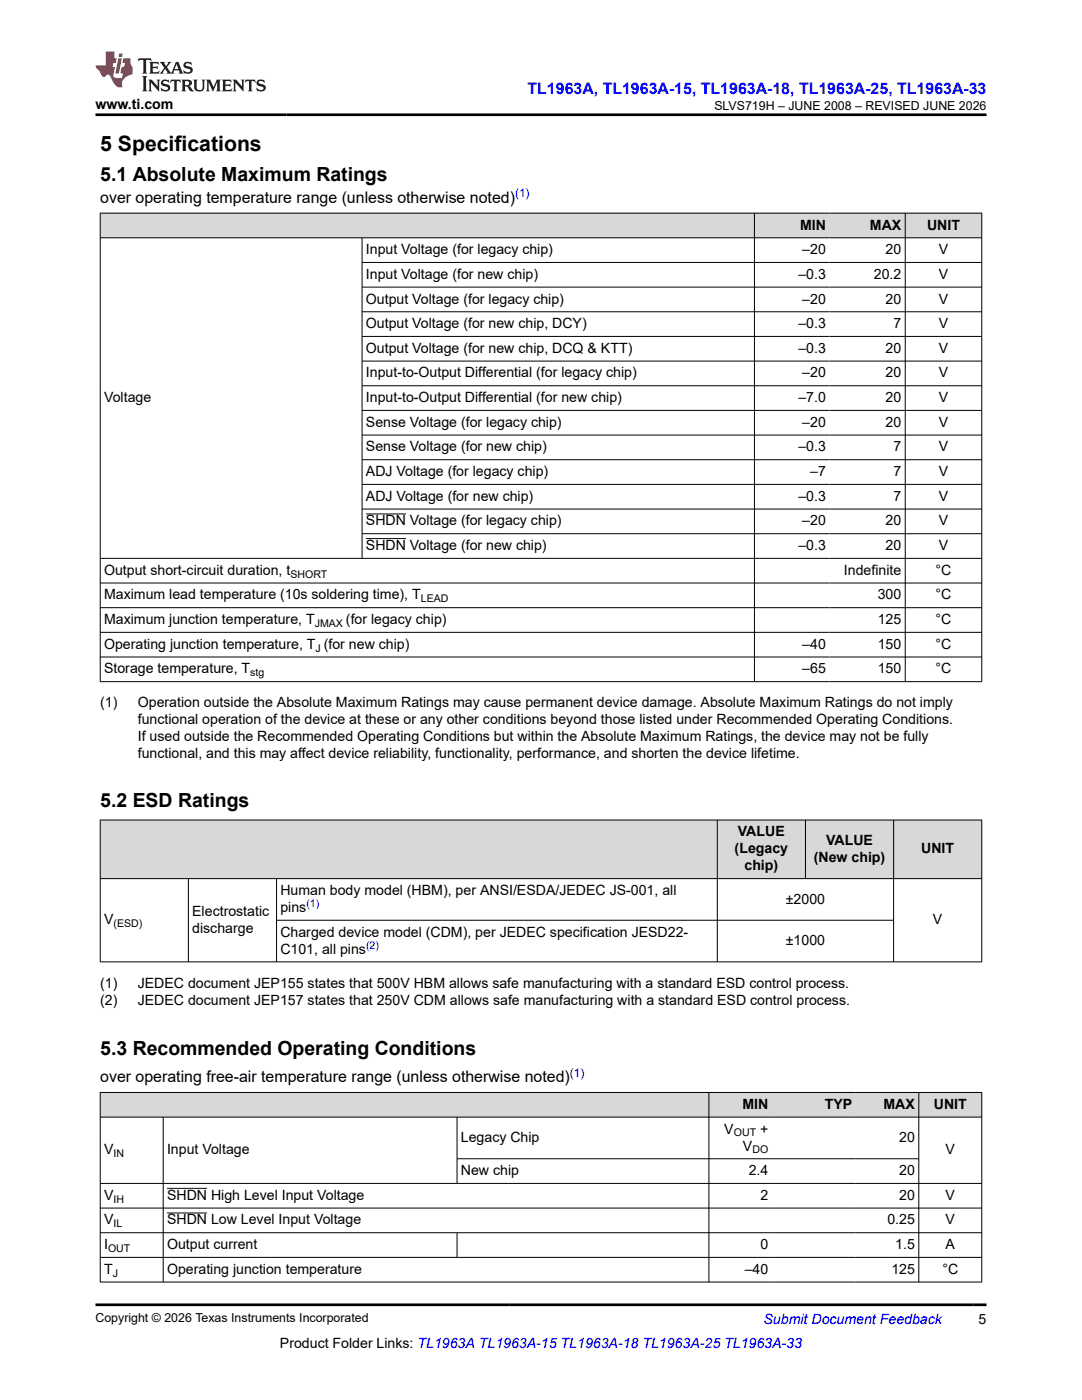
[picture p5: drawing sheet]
<svg xmlns="http://www.w3.org/2000/svg" width="216mm" height="279mm" viewBox="0 0 216 279" stroke-linecap="round" stroke-linejoin="round" font-family="sans-serif">
<defs><g id="words">
<text font-size="4.2" x="20" y="30.2">5 Specifications</text>
<g font-size="3.9">
<text x="20" y="36">5.1 Absolute Maximum Ratings</text>
<text x="20" y="161">5.2 ESD Ratings</text>
<text x="20" y="210.5">5.3 Recommended Operating Conditions</text>
</g>
<text font-size="3.2" fill="#00f" x="105.3" y="18.7">TL1963A, TL1963A-15, TL1963A-18, TL1963A-25, TL1963A-33</text>
<g font-size="3.2">
<text x="20" y="40.4">over operating temperature range (unless otherwise noted)</text>
<text x="20" y="215.9">over operating free-air temperature range (unless otherwise noted)</text>
</g>
<g font-size="2.8">
<text x="19" y="21.8">www.ti.com</text>
<text x="159.6" y="45.8">MIN</text>
<text x="173.6" y="45.8">MAX</text>
<text x="185" y="45.8">UNIT</text>
<text x="73" y="50.7">Input Voltage (for legacy chip)</text>
<text x="160.1" y="50.7">–20</text>
<text x="176.7" y="50.7">20</text>
<text x="187.3" y="50.7">V</text>
<text x="73" y="55.7">Input Voltage (for new chip)</text>
<text x="159.3" y="55.7">–0.3</text>
<text x="174.4" y="55.7">20.2</text>
<text x="187.3" y="55.7">V</text>
<text x="73" y="60.6">Output Voltage (for legacy chip)</text>
<text x="73" y="65.5">Output Voltage (for new chip, DCY)</text>
<text x="159.3" y="65.5">–0.3</text>
<text x="160.1" y="60.6">–20</text>
<text x="176.7" y="60.6">20</text>
<text x="178.3" y="65.5">7</text>
<text x="187.3" y="60.6">V</text>
<text x="187.3" y="65.5">V</text>
<text x="73" y="70.4">Output Voltage (for new chip, DCQ &amp; KTT)</text>
<text x="159.3" y="70.4">–0.3</text>
<text x="176.7" y="70.4">20</text>
<text x="187.3" y="70.4">V</text>
<text x="73" y="75.3">Input-to-Output Differential (for legacy chip)</text>
<text x="160.1" y="75.3">–20</text>
<text x="176.7" y="75.3">20</text>
<text x="187.3" y="75.3">V</text>
<text x="20.8" y="80.3">Voltage</text>
<text x="73" y="80.3">Input-to-Output Differential (for new chip)</text>
<text x="159.3" y="80.3">–7.0</text>
<text x="176.7" y="80.3">20</text>
<text x="187.3" y="80.3">V</text>
<text x="73" y="85.2">Sense Voltage (for legacy chip)</text>
<text x="160.1" y="85.2">–20</text>
<text x="176.7" y="85.2">20</text>
<text x="187.3" y="85.2">V</text>
<text x="73" y="90.1">Sense Voltage (for new chip)</text>
<text x="73" y="95">ADJ Voltage (for legacy chip)</text>
<text x="159.3" y="90.1">–0.3</text>
<text x="161.7" y="95">–7</text>
<text x="178.3" y="90.1">7</text>
<text x="178.3" y="95">7</text>
<text x="187.3" y="90.1">V</text>
<text x="187.3" y="95">V</text>
<text x="73" y="99.9">ADJ Voltage (for new chip)</text>
<text x="159.3" y="99.9">–0.3</text>
<text x="178.3" y="99.9">7</text>
<text x="187.3" y="99.9">V</text>
<text x="73" y="104.9">SHDN Voltage (for legacy chip)</text>
<text x="160.1" y="104.9">–20</text>
<text x="176.7" y="104.9">20</text>
<text x="187.3" y="104.9">V</text>
<text x="73" y="109.8">SHDN Voltage (for new chip)</text>
<text x="159.3" y="109.8">–0.3</text>
<text x="176.7" y="109.8">20</text>
<text x="187.3" y="109.8">V</text>
<text x="20.8" y="114.7">Output short-circuit duration, t</text>
<text x="20.8" y="119.6">Maximum lead temperature (10s soldering time), T</text>
<text x="168.4" y="114.7">Indefinite</text>
<text x="175.2" y="119.6">300</text>
<text x="186.7" y="114.7">°C</text>
<text x="186.7" y="119.6">°C</text>
<text x="20.8" y="124.5">Maximum junction temperature, T</text>
<text x="69" y="124.5">(for legacy chip)</text>
<text x="175.2" y="124.5">125</text>
<text x="186.7" y="124.5">°C</text>
<text x="20.8" y="129.5">Operating junction temperature, T (for new chip)</text>
<text x="160.1" y="129.5">–40</text>
<text x="175.2" y="129.5">150</text>
<text x="186.7" y="129.5">°C</text>
<text x="20.8" y="134.4">Storage temperature, T</text>
<text x="160.1" y="134.4">–65</text>
<text x="175.2" y="134.4">150</text>
<text x="186.7" y="134.4">°C</text>
<text x="20" y="141.2">(1)</text>
<text x="27.5" y="141.2">Operation outside the Absolute Maximum Ratings may cause permanent device damage. Absolute Maximum Ratings do not imply</text>
<text x="27.5" y="144.6">functional operation of the device at these or any other conditions beyond those listed under Recommended Operating Conditions.</text>
<text x="27.5" y="148">If used outside the Recommended Operating Conditions but within the Absolute Maximum Ratings, the device may not be fully</text>
<text x="27.5" y="151.4">functional, and this may affect device reliability, functionality, performance, and shorten the device lifetime.</text>
<text x="147.2" y="166.9">VALUE</text>
<text x="146.6" y="170.3">(Legacy</text>
<text x="148.6" y="173.7">chip)</text>
<text x="162.4" y="172">(New chip)</text>
<text x="164.8" y="168.6">VALUE</text>
<text x="183.8" y="170.3">UNIT</text>
<text x="55.9" y="178.6">Human body model (HBM), per ANSI/ESDA/JEDEC JS-001, all</text>
<text x="20.8" y="184.5">V</text>
<text x="38.4" y="182.8">Electrostatic</text>
<text x="55.9" y="182">pins</text>
<text x="156.8" y="180.3">±2000</text>
<text x="186.2" y="184.5">V</text>
<text x="38.4" y="186.2">discharge</text>
<text x="55.9" y="186.9">Charged device model (CDM), per JEDEC specification JESD22-</text>
<text x="55.9" y="190.3">C101, all pins</text>
<text x="156.8" y="188.6">±1000</text>
<text x="20" y="197.1">(1)</text>
<text x="27.5" y="197.1">JEDEC document JEP155 states that 500V HBM allows safe manufacturing with a standard ESD control process.</text>
<text x="20" y="200.5">(2)</text>
<text x="27.5" y="200.5">JEDEC document JEP157 states that 250V CDM allows safe manufacturing with a standard ESD control process.</text>
<text x="148.1" y="221.3">MIN</text>
<text x="164.6" y="221.3">TYP</text>
<text x="176.3" y="221.3">MAX</text>
<text x="186.3" y="221.3">UNIT</text>
<text x="92" y="227.9">Legacy Chip</text>
<text x="144.5" y="226.2">V</text>
<text x="151.7" y="226.2">+</text>
<text x="179.4" y="227.9">20</text>
<text x="20.8" y="230.4">V</text>
<text x="33.3" y="230.4">Input Voltage</text>
<text x="148.3" y="229.6">V</text>
<text x="188.7" y="230.4">V</text>
<text x="20.8" y="239.4">V</text>
<text x="33.3" y="239.4">SHDN High Level Input Voltage</text>
<text x="92" y="234.5">New chip</text>
<text x="149.4" y="234.5">2.4</text>
<text x="151.7" y="239.4">2</text>
<text x="179.4" y="234.5">20</text>
<text x="179.4" y="239.4">20</text>
<text x="188.7" y="239.4">V</text>
<text x="20.8" y="244.4">V</text>
<text x="33.3" y="244.4">SHDN Low Level Input Voltage</text>
<text x="177.1" y="244.4">0.25</text>
<text x="188.7" y="244.4">V</text>
<text x="20.8" y="249.3">I</text>
<text x="33.3" y="249.3">Output current</text>
<text x="151.7" y="249.3">0</text>
<text x="178.6" y="249.3">1.5</text>
<text x="188.7" y="249.3">A</text>
<text x="20.8" y="254.2">T</text>
<text x="33.3" y="254.2">Operating junction temperature</text>
<text x="148.6" y="254.2">–40</text>
<text x="177.9" y="254.2">125</text>
<text x="188" y="254.2">°C</text>
<text x="55.9" y="269">Product Folder Links: TL1963A TL1963A-15 TL1963A-18 TL1963A-25 TL1963A-33</text>
<text x="195.3" y="264.2">5</text>
</g>
<text font-size="2.8" fill="#00f" x="152.4" y="264.2">Submit Document Feedback</text>
<g font-size="2.5">
<text x="142.5" y="21.9">SLVS719H – JUNE 2008 – REVISED JUNE 2026</text>
<text x="19" y="263.9">Copyright © 2026 Texas Instruments Incorporated</text>
</g>
<g font-size="2.4" fill="#00f">
<text x="102.8" y="39.4">(1)</text>
<text x="113.7" y="214.9">(1)</text>
</g>
<g font-size="2.1">
<text x="57.9" y="115.3">SHORT</text>
<text x="62.8" y="125.1">JMAX</text>
<text x="84" y="120.2">LEAD</text>
<text x="63" y="130">J</text>
<text x="49.9" y="135">stg</text>
<text x="22.6" y="185">(ESD)</text>
<text x="146.4" y="226.8">OUT</text>
<text x="22.6" y="230.9">IN</text>
<text x="150.1" y="230.2">DO</text>
<text x="22.6" y="240">IH</text>
<text x="22.6" y="244.9">IL</text>
<text x="21.6" y="249.9">OUT</text>
<text x="22.5" y="254.8">J</text>
</g>
<g font-size="2.1" fill="#00f">
<text x="61.1" y="181.1">(1)</text>
<text x="73" y="189.4">(2)</text>
</g>
</g></defs>
<g fill="#d8d8d8">
<path d="M20 42.5h175.9v5h-175.9z" fill-rule="evenodd"/>
<path d="M20.1 42.6h130.4v4.8h-130.4z" fill-rule="evenodd"/>
<path d="M150.6 42.6h14.9v4.8h-14.9z" fill-rule="evenodd"/>
<path d="M165.5 42.6h15.1v4.8h-15.1z" fill-rule="evenodd"/>
<path d="M180.7 42.6h15.1v4.8h-15.1z" fill-rule="evenodd"/>
</g>
<g fill="none" stroke="#000" stroke-width=".2">
<path d="M19.9 42.5h176.1M19.9 47.5h176.1M20 42.5v93.6M72.2 47.5v64M72.2 52.4h123.8M72.2 57.3h123.8M150.5 42.5v93.6M180.6 42.5v93.6M195.9 42.5v93.6M72.2 62.2h123.8M72.2 67.1h123.8M72.2 72.1h123.8"/>
<path d="M72.2 77h123.8M72.2 81.9h123.8M72.2 86.8h123.8M72.2 91.7h123.8M72.2 96.7h123.8M19.9 111.4h176.1M19.9 116.4h176.1M72.2 101.6h123.8M72.2 106.5h123.8M73 102.6h8M73 107.5h8M19.9 121.3h176.1"/>
<path d="M19.9 126.2h176.1M19.9 131.1h176.1M19.9 136h176.1"/>
</g>
<g fill="#d8d8d8">
<path d="M20 163.7h175.9v11.6h-175.9z" fill-rule="evenodd"/>
<path d="M20.1 163.7h123v11.6h-123z" fill-rule="evenodd"/>
<path d="M143.2 163.7h17.5v11.6h-17.5z" fill-rule="evenodd"/>
<path d="M160.8 163.7h17.4v11.6h-17.4z" fill-rule="evenodd"/>
<path d="M178.4 163.7h17.4v11.6h-17.4z" fill-rule="evenodd"/>
</g>
<path d="M19.9 163.7h176.1M19.9 175.3h176.1M20 163.6v28.4M37.6 175.3v16.7M55.2 175.3v16.7M143.1 163.6v28.4M160.7 163.6v11.8M178.3 163.6v28.4M195.9 163.6v28.4M19.9 192h176.1M55.2 183.7h123.2" fill="none" stroke="#000" stroke-width=".2"/>
<g fill="#d8d8d8">
<path d="M20 218h175.9v4.9h-175.9z" fill-rule="evenodd"/>
<path d="M20.1 218.1h121.3v4.8h-121.3z" fill-rule="evenodd"/>
<path d="M141.5 218.1h12.5v4.8h-12.5z" fill-rule="evenodd"/>
<path d="M154 218.1h16.8v4.8h-16.8z" fill-rule="evenodd"/>
<path d="M170.8 218.1h12.5v4.8h-12.5z" fill-rule="evenodd"/>
<path d="M183.4 218.1h12.4v4.8h-12.4z" fill-rule="evenodd"/>
</g>
<g fill="none" stroke="#000" stroke-width=".2">
<path d="M19.9 218h176.1M20 218v37.9M141.5 218v37.9M183.3 218v37.9M195.9 218v37.9M19.9 222.9h176.1M19.9 236.2h176.1M32.6 222.9v33M33.3 237.2h8M91.2 222.9v13.3M91.2 231.3h92.2M19.9 241.1h176.1"/>
<path d="M19.9 246h176.1M19.9 250.9h176.1M19.9 255.9h176.1M33.3 242.1h8M91.2 246v5"/>
</g>
<path d="M27.7 11.6l-.2 .6 .5-.2h.6v.1v2.2l-.2 .4h1l-.2-.4v-2.2v-.1h.5l.5 .2-.1-.6zM29.8 12.4l.2 .3v1.6l-.2 .4h1.9l.1-.6a1.08 1.08 0 0 1-1.3 .2v-.7h.6l.4 .2v-.7l-.4 .2h-.6v-.5l.2-.2a1 1 0 0 1 1 .3l-.1-.5zM31.8 12.4l1 1.1-1 1.2h.9l-.2-.2 .4-.8 .5 .8-.2 .2h1.6l-.2-.2 .1-.5h1l.1 .5-.1 .2h.9l-.2-.4-.8-1.9h-.5l-1 2.1-.8-1.1 .9-1h-.8l.2 .2-.5 .6-.3-.6 .1-.2zM35.2 12.8l.4 1h-.8zM36.8 12.5a.65 .65 0 0 0-.2 .7 .65 .65 0 0 0 .6 .5l.7 .1 .1 .3a.79 .79 0 0 1-.7 .4 .79 .79 0 0 1-.7-.5l.1 .7 .2-.1a.93 .93 0 0 0 1.1 0 .93 .93 0 0 0 .4-.9 1.46 1.46 0 0 0-1.2-.6l-.1-.3a1.09 1.09 0 0 1 1.2 .2l-.2-.6-.1 .1-.6-.2zM28.4 15.2l.2 .4v2.2l-.2 .4h1l-.2-.4v-2.2l.2-.4zM29.6 15.9l.2 .4v1.5l-.2 .4h.8l-.3-.4v-1.3l1.7 1.8v-2l.2-.4h-.8l.2 .2 .1 1.1-1.2-1.3zM32.3 16a.65 .65 0 0 0-.2 .8 .65 .65 0 0 0 .7 .4l.6 .2 .1 .2a.79 .79 0 0 1-.7 .4 .79 .79 0 0 1-.7-.5l.1 .7 .2-.1a.93 .93 0 0 0 1.1 .1 .93 .93 0 0 0 .4-1 1.46 1.46 0 0 0-1.2-.5l-.1-.4a1.09 1.09 0 0 1 1.2 .2l-.2-.6-.1 .1-.6-.1zM34.1 15.9l-.1 .6a.63 .63 0 0 1 .7-.3l.1 1.6-.3 .4h1l-.2-.4v-1.6a.66 .66 0 0 1 .8 .3l-.1-.6zM36.2 15.9l.2 .4v1.5l-.2 .4h.9l-.2-.2v-.7h.5l.1 .2a.79 .79 0 0 0 1.2 .6l-1-.9a.61 .61 0 0 0 .6-.6 .61 .61 0 0 0-.5-.7zM36.9 16.2h.2a.47 .47 0 0 1 .5 .1 .47 .47 0 0 1 .1 .5l-.2 .1-.6 .1zM38.5 15.9l.2 .2a2.27 2.27 0 0 0 .4 2 1.04 1.04 0 0 0 1.7-.7v-1.3l.2-.2h-.8l.2 .4v1.1a.6 .6 0 0 1-.6 .6 .6 .6 0 0 1-.6-.6v-1.1l.3-.4zM41.1 15.9l.2 .4v1.5l-.2 .4h.7l-.2-.4v-1.4l.9 1.9 .8-1.9v1.4l-.2 .4h1l-.3-.4v-1.5l.3-.4h-.8l-.7 1.5-.7-1.5zM44.3 15.9l.2 .4v1.5l-.2 .4h1.9l.1-.6a1.09 1.09 0 0 1-1.3 .2v-.7h.6l.4 .2v-.6l-.4 .2h-.6v-.6l.2-.1a1.01 1.01 0 0 1 1 .3l-.1-.6zM46.4 15.9l.3 .4v1.5l-.3 .4h.8l-.2-.4v-1.3l1.6 1.8v-2l.2-.4h-.7l.2 .2v1.1l-1.2-1.3zM49 15.9l-.1 .6a.63 .63 0 0 1 .8-.3v1.6l-.3 .4h1l-.2-.4v-1.6a.66 .66 0 0 1 .8 .3l-.1-.6zM51.4 16a.65 .65 0 0 0-.2 .8 .65 .65 0 0 0 .6 .4l.6 .2 .2 .2a.79 .79 0 0 1-.8 .4 .79 .79 0 0 1-.6-.5l.1 .7 .2-.1a.93 .93 0 0 0 1 .1 .93 .93 0 0 0 .5-1 1.46 1.46 0 0 0-1.3-.5l-.1-.4a1.09 1.09 0 0 1 1.3 .2l-.2-.6-.2 .1-.5-.1z" fill="#231f20"/>
<path d="M21.1 10.3v2.7h-2.1l.1 .4 .9 1a.95 .95 0 0 0 .9 .9 .59 .59 0 0 1 .6-.4 .59 .59 0 0 1 .5 .3l.4 .8a1.59 1.59 0 0 0 2.1 1.4 1.61 1.61 0 0 1 1-2.3l1-.3-.1-1.5a1.59 1.59 0 0 1-.4-1.7h-1.4l-.2 .9h.5l-.1 .9h-.5l-.2 .9v.3l.4 .1-.2 .9h-.6a.73 .73 0 0 1-1.1-.7l.3-1.5h-.5l.2-.9h.5l.2-.9h-.5v-1.3zM23.6 11.6l-.6 3.1h.7l.6-3.1zM23.8 10.7l-.1 .6h.7l.1-.6z" fill="#ed1c24"/>
<path d="M19 22.9h177.8M19 260.4h177.8" fill="none" stroke="#000" stroke-width=".53"/>
<use href="#words"/>
</svg>
